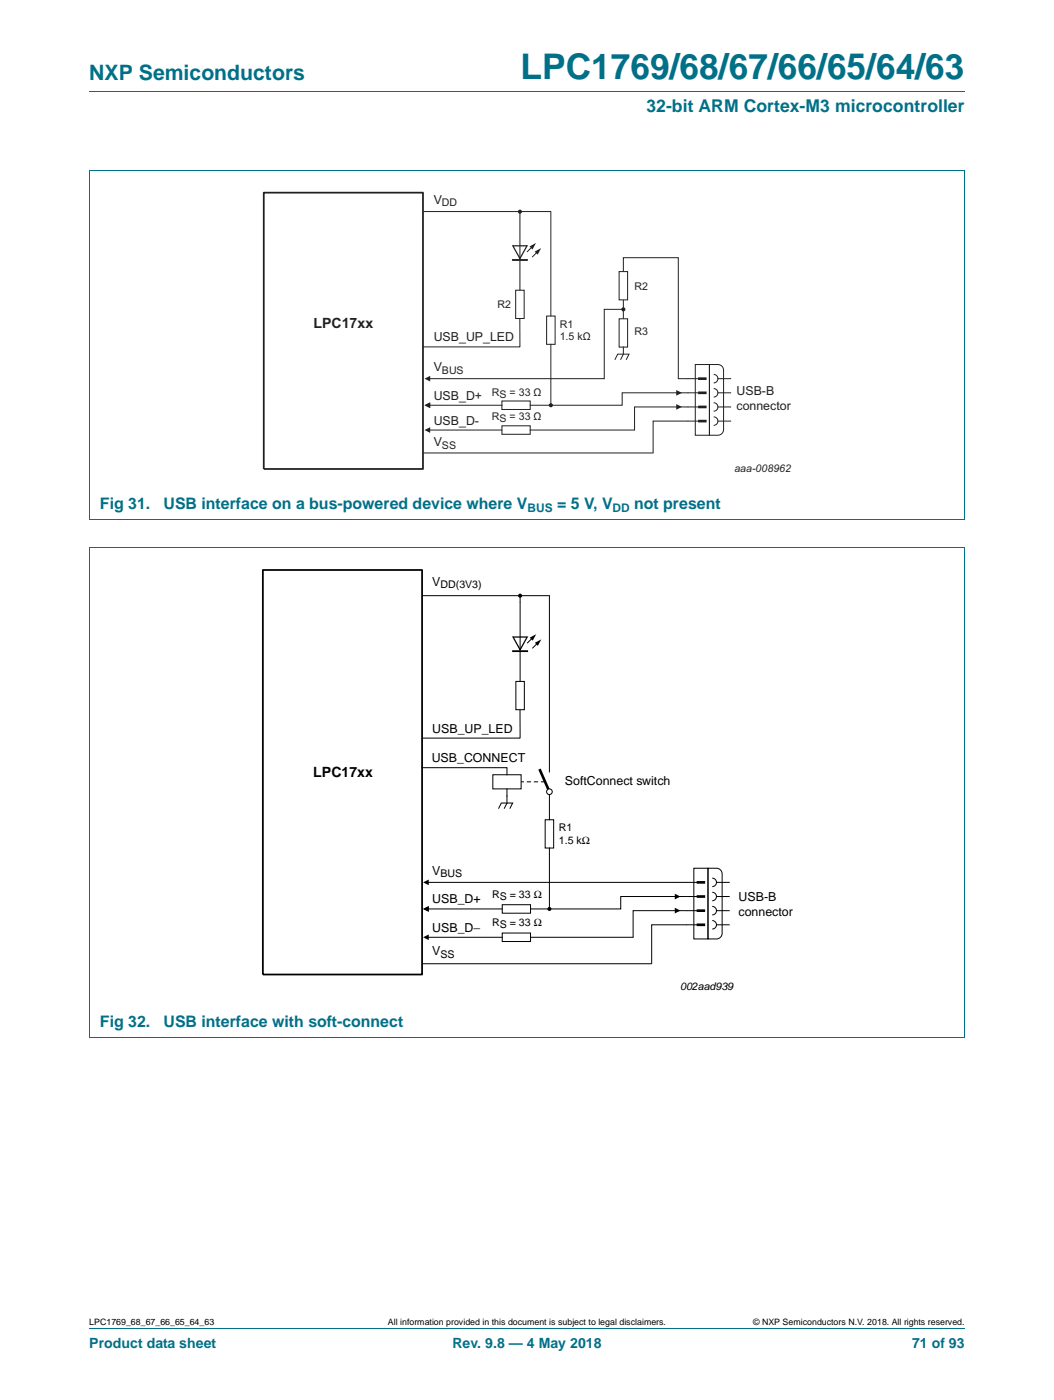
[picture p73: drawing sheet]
<svg xmlns="http://www.w3.org/2000/svg" width="210mm" height="279mm" viewBox="0 0 210 279" stroke-linecap="round" stroke-linejoin="round" font-family="sans-serif">
<defs><g id="words">
<text font-size="7" fill="#007088" x="103.8" y="15.8">LPC1769/68/67/66/65/64/63</text>
<text font-size="4.2" fill="#007088" x="17.8" y="16">NXP Semiconductors</text>
<text font-size="3.5" fill="#007088" x="129" y="22.3">32-bit ARM Cortex-M3 microcontroller</text>
<g font-size="3.2" fill="#007088">
<text x="19.9" y="101.5">Fig 31.</text>
<text x="32.6" y="101.5">USB interface on a bus-powered device where V</text>
<text x="111.1" y="101.5">= 5 V, V</text>
<text x="126.5" y="101.5">not present</text>
<text x="19.9" y="204.9">Fig 32.</text>
<text x="32.6" y="204.9">USB interface with soft-connect</text>
</g>
<text font-size="2.8" fill="#231f20" x="62.5" y="65.4">LPC17xx</text>
<text font-size="2.8" x="62.5" y="155.2">LPC17xx</text>
<g font-size="2.8" fill="#007088">
<text x="17.8" y="269.1">Product data sheet</text>
<text x="90.3" y="269.1">Rev. 9.8 — 4 May 2018</text>
<text x="181.9" y="269.1">71 of 93</text>
</g>
<g font-size="2.5" fill="#231f20">
<text x="86.5" y="40.6">V</text>
<text x="86.5" y="68">USB_UP_LED</text>
<text x="86.5" y="74.1">V</text>
<text x="86.5" y="79.8">USB_D+</text>
<text x="146.9" y="78.9">USB-B</text>
<text x="146.9" y="81.9">connector</text>
<text x="86.5" y="84.7">USB_D-</text>
<text x="86.5" y="89">V</text>
</g>
<g font-size="2.5">
<text x="86.2" y="116.9">V</text>
<text x="86.2" y="146.2">USB_UP_LED</text>
<text x="86.1" y="152.1">USB_CONNECT</text>
<text x="112.7" y="156.8">SoftConnect switch</text>
<text x="86.2" y="174.6">V</text>
<text x="147.3" y="179.8">USB-B</text>
<text x="86.2" y="180.3">USB_D+</text>
<text x="86.2" y="186">USB_D−</text>
<text x="147.3" y="182.8">connector</text>
<text x="86.2" y="190.6">V</text>
</g>
<g font-size="2.4" fill="#007088">
<text x="105.2" y="102.1">BUS</text>
<text x="122.2" y="102.1">DD</text>
</g>
<g font-size="2.1" fill="#231f20">
<text x="88.2" y="41.1">DD</text>
<text x="126.6" y="57.9">R2</text>
<text x="99.3" y="61.5">R2</text>
<text x="111.7" y="65.4">R1</text>
<text x="111.7" y="67.9">1.5 kΩ</text>
<text x="126.6" y="66.9">R3</text>
<text x="88.2" y="74.6">BUS</text>
<text x="98.1" y="79.1">RS = 33 Ω</text>
<text x="98.1" y="83.9">RS = 33 Ω</text>
<text x="88.2" y="89.5">SS</text>
<text x="146.5" y="94.1">aaa-008962</text>
</g>
<g font-size="2.1">
<text x="87.9" y="117.4">DD(3V3)</text>
<text x="111.5" y="165.9">R1</text>
<text x="111.5" y="168.4">1.5 kΩ</text>
<text x="87.9" y="175.1">BUS</text>
<text x="98.2" y="179.3">RS = 33 Ω</text>
<text x="98.2" y="184.8">RS = 33 Ω</text>
<text x="87.9" y="191.1">SS</text>
<text x="135.7" y="197.6">002aad939</text>
</g>
<g font-size="1.8">
<text x="17.8" y="264.5">LPC1769_68_67_66_65_64_63</text>
<text x="77.4" y="264.5">All information provided in this document is subject to legal disclaimers.</text>
<text x="150.2" y="264.5">© NXP Semiconductors N.V. 2018. All rights reserved.</text>
</g>
</g></defs>
<path d="M17.8 18.2h174.6M17.8 34h174.7M17.8 34.1v69.5M192.5 34.1v69.5M17.8 103.6h174.7M17.8 265.1h174.6" fill="none" stroke="#007088" stroke-width=".2"/>
<path d="M52.6 38.4h31.8v55.2h-31.8z" fill="#fff"/>
<path d="M52.6 38.4h31.8v55.2h-31.8z" fill="none" stroke="#231f20" stroke-width=".35"/>
<path d="M84.5 42.2h25.4v20.9M109 63.1h1.7v5.6h-1.7zM109.9 68.7v12.2M84.5 90.4h45.8" fill="none" stroke="#231f20" stroke-width=".2"/>
<path d="M84.7 75.6l1.1-.6v1.1z" fill="#231f20"/>
<path d="M100.1 80h5.7v1.7h-5.7z" fill="none" stroke="#231f20" stroke-width=".2"/>
<path d="M84.7 80.9l1.1-.6v1.1z" fill="#231f20"/>
<path d="M135.3 78.4h-11.2v2.5h-18.3M85.4 80.9h14.7" fill="none" stroke="#231f20" stroke-width=".2"/>
<g fill="#231f20">
<path d="M84.7 80.9l1.1-.6v1.1z"/>
<path d="M134.9 77.8l1.1 .6-1.1 .6z"/>
<path d="M134.9 80.6l1.1 .6-1.1 .6z"/>
<path d="M84.7 85.8l1.1-.5v1.1z"/>
<circle cx="109.9" cy="80.9" r=".28"/>
</g>
<circle cx="109.9" cy="80.9" r=".28" fill="none" stroke="#231f20" stroke-width=".25"/>
<g fill="none" stroke="#231f20" stroke-width=".2">
<path d="M123.5 54.2h1.7v5.6h-1.7zM124.3 59.8v3.8M124.3 54.2v-2.8h11v24.2h4M123.5 63.6h1.7v5.7h-1.7zM124.3 61.7h-3.8v13.9h-35.1M135.3 78.4h4M138.7 72.8h2.8v14.1h-2.8zM141.5 72.8h1.7a1.13 1.13 0 0 1 1.1 1.1v11.8a1.13 1.13 0 0 1-1.1 1.2h-1.7zM142.4 77.5a.85 .85 0 0 1 .8 .9 .85 .85 0 0 1-.8 .8M142.4 74.7a.85 .85 0 0 1 .8 .9 .85 .85 0 0 1-.8 .8M143.2 78.4h2.6M143.2 75.6h2.6"/>
<path d="M85.4 85.8h14.7M100.1 85h5.7v1.7h-5.7zM139.3 81.2h-12.7v4.6h-20.8M139.3 84h-9v6.4M142.4 80.4a.85 .85 0 0 1 .8 .8 .85 .85 0 0 1-.8 .9M142.4 83.2a.85 .85 0 0 1 .8 .8 .85 .85 0 0 1-.8 .9M143.2 81.2h2.6M143.2 84h2.6"/>
</g>
<path d="M139.3 78.4h1.7M139.3 75.6h1.7M139.3 81.2h1.7M139.3 84h1.7" fill="none" stroke="#231f20" stroke-width=".53"/>
<circle cx="124.3" cy="61.7" r=".28" fill="#231f20"/>
<circle cx="124.3" cy="61.7" r=".28" fill="none" stroke="#231f20" stroke-width=".25"/>
<path d="M102.9 57.9h1.7v5.7h-1.7zM103.7 42.2v15.7M103.7 63.6v5.6h-19.3M122.7 71.8l.5-1.1h2.3l-.6 1.1M124.3 69.3v1.4l-.5 1.1" fill="none" stroke="#231f20" stroke-width=".2"/>
<path d="M105.6 49.2l1.3-.7-.7 1.3z" fill="#231f20"/>
<path d="M106.3 49.1l-1.2 1.2" fill="none" stroke="#231f20" stroke-width=".2"/>
<path d="M106.7 50.2l1.2-.7-.6 1.3z" fill="#231f20"/>
<path d="M102.3 51.9h2.8M107.4 50.1l-1.2 1.2" fill="none" stroke="#231f20" stroke-width=".2"/>
<path d="M102.3 49.1h2.8l-1.4 2.5z" fill="none" stroke="#231f20" stroke-width=".25"/>
<path d="M102.3 51.9h2.8" fill="none" stroke="#231f20" stroke-width=".35"/>
<circle cx="103.7" cy="42.2" r=".28" fill="#231f20"/>
<circle cx="103.7" cy="42.2" r=".28" fill="none" stroke="#231f20" stroke-width=".25"/>
<path d="M17.8 109.3h174.7M17.8 109.3v97.7M192.5 109.3v97.7M17.8 207h174.7" fill="none" stroke="#007088" stroke-width=".2"/>
<path d="M52.4 113.8h31.8v80.7h-31.8z" fill-rule="evenodd" fill="#fff" stroke="#000" stroke-width=".35"/>
<g fill="none" stroke="#000" stroke-width=".2">
<path d="M84.2 153.2h16.9v1.4M98.3 154.6h5.7v2.8h-5.7zM101.1 157.4v1.5M104 156h.5M105.1 156h.8M106.5 156h.8M107.9 156h.9M85.1 176.1h49.9M108.8 163.6h1.6v5.6h-1.6zM109.6 169.2v12.2M135 178.9h-11.2v2.5h-18M84.2 192.3h45.8"/>
<path d="M85.1 181.4h15.1M100.2 180.6h5.6v1.6h-5.6z"/>
</g>
<path d="M84.4 176.1l1.1-.6v1.2zM134.6 178.4l1.1 .5-1.1 .6zM84.4 181.4l1.1-.6v1.2zM84.4 187.1l1.1-.6v1.1zM134.6 181.2l1.1 .5-1.1 .6z" fill="#000"/>
<circle cx="109.6" cy="181.4" r=".28" fill="#000" stroke="#000" stroke-width=".25"/>
<path d="M107.6 153.5l2 4.5" fill="none" stroke="#000" stroke-width=".53"/>
<circle cx="109.6" cy="158" r=".56" fill="#fff" stroke="#000" stroke-width=".2"/>
<g fill="none" stroke="#000" stroke-width=".2">
<path d="M84.2 118.9h25.4v35.2M103.8 118.9v17.1M102.9 136h1.7v5.6h-1.7zM106.4 127.2l-1.2 1.2M107.4 128.2l-1.2 1.2M101.1 158.9v1.4l-.5 1.1M103.7 141.6l.1 5.7h-19.6M109.6 158.6v5M99.4 161.4l.6-1.1h2.3l-.6 1.1M135 176.1h4M135 178.9h4M138.4 173.3h2.8v14.1h-2.8z"/>
<path d="M141.2 173.3h1.7a1.13 1.13 0 0 1 1.2 1.1v11.9a1.13 1.13 0 0 1-1.2 1.1h-1.7zM142.1 178.1a.85 .85 0 0 1 .8 .8 .85 .85 0 0 1-.8 .9M142.1 175.3a.85 .85 0 0 1 .8 .8 .85 .85 0 0 1-.8 .8M142.9 176.1h2.6M142.9 178.9h2.6M85.1 187.1h15.1M100.2 186.2h5.6v1.7h-5.6zM139 181.7h-12.7v5.4h-20.5M139 184.6h-9v7.7M142.1 180.9a.85 .85 0 0 1 .8 .8 .85 .85 0 0 1-.8 .9M142.1 183.7a.85 .85 0 0 1 .8 .9 .85 .85 0 0 1-.8 .8M142.9 181.7h2.6"/>
<path d="M142.9 184.6h2.6"/>
</g>
<path d="M139 178.9h1.7M139 176.1h1.7M139 181.7h1.7M139 184.6h1.7" fill="none" stroke="#000" stroke-width=".53"/>
<path d="M105.7 127.3l1.3-.7-.7 1.3zM106.7 128.3l1.3-.7-.7 1.3z" fill="#000"/>
<path d="M102.3 127.1h2.9l-1.4 2.6z" fill="none" stroke="#000" stroke-width=".25"/>
<path d="M102.3 130h2.9z" fill="#000" stroke="#000" stroke-width=".35"/>
<circle cx="103.8" cy="118.9" r=".28" fill="#000" stroke="#000" stroke-width=".25"/>
<use href="#words"/>
</svg>
